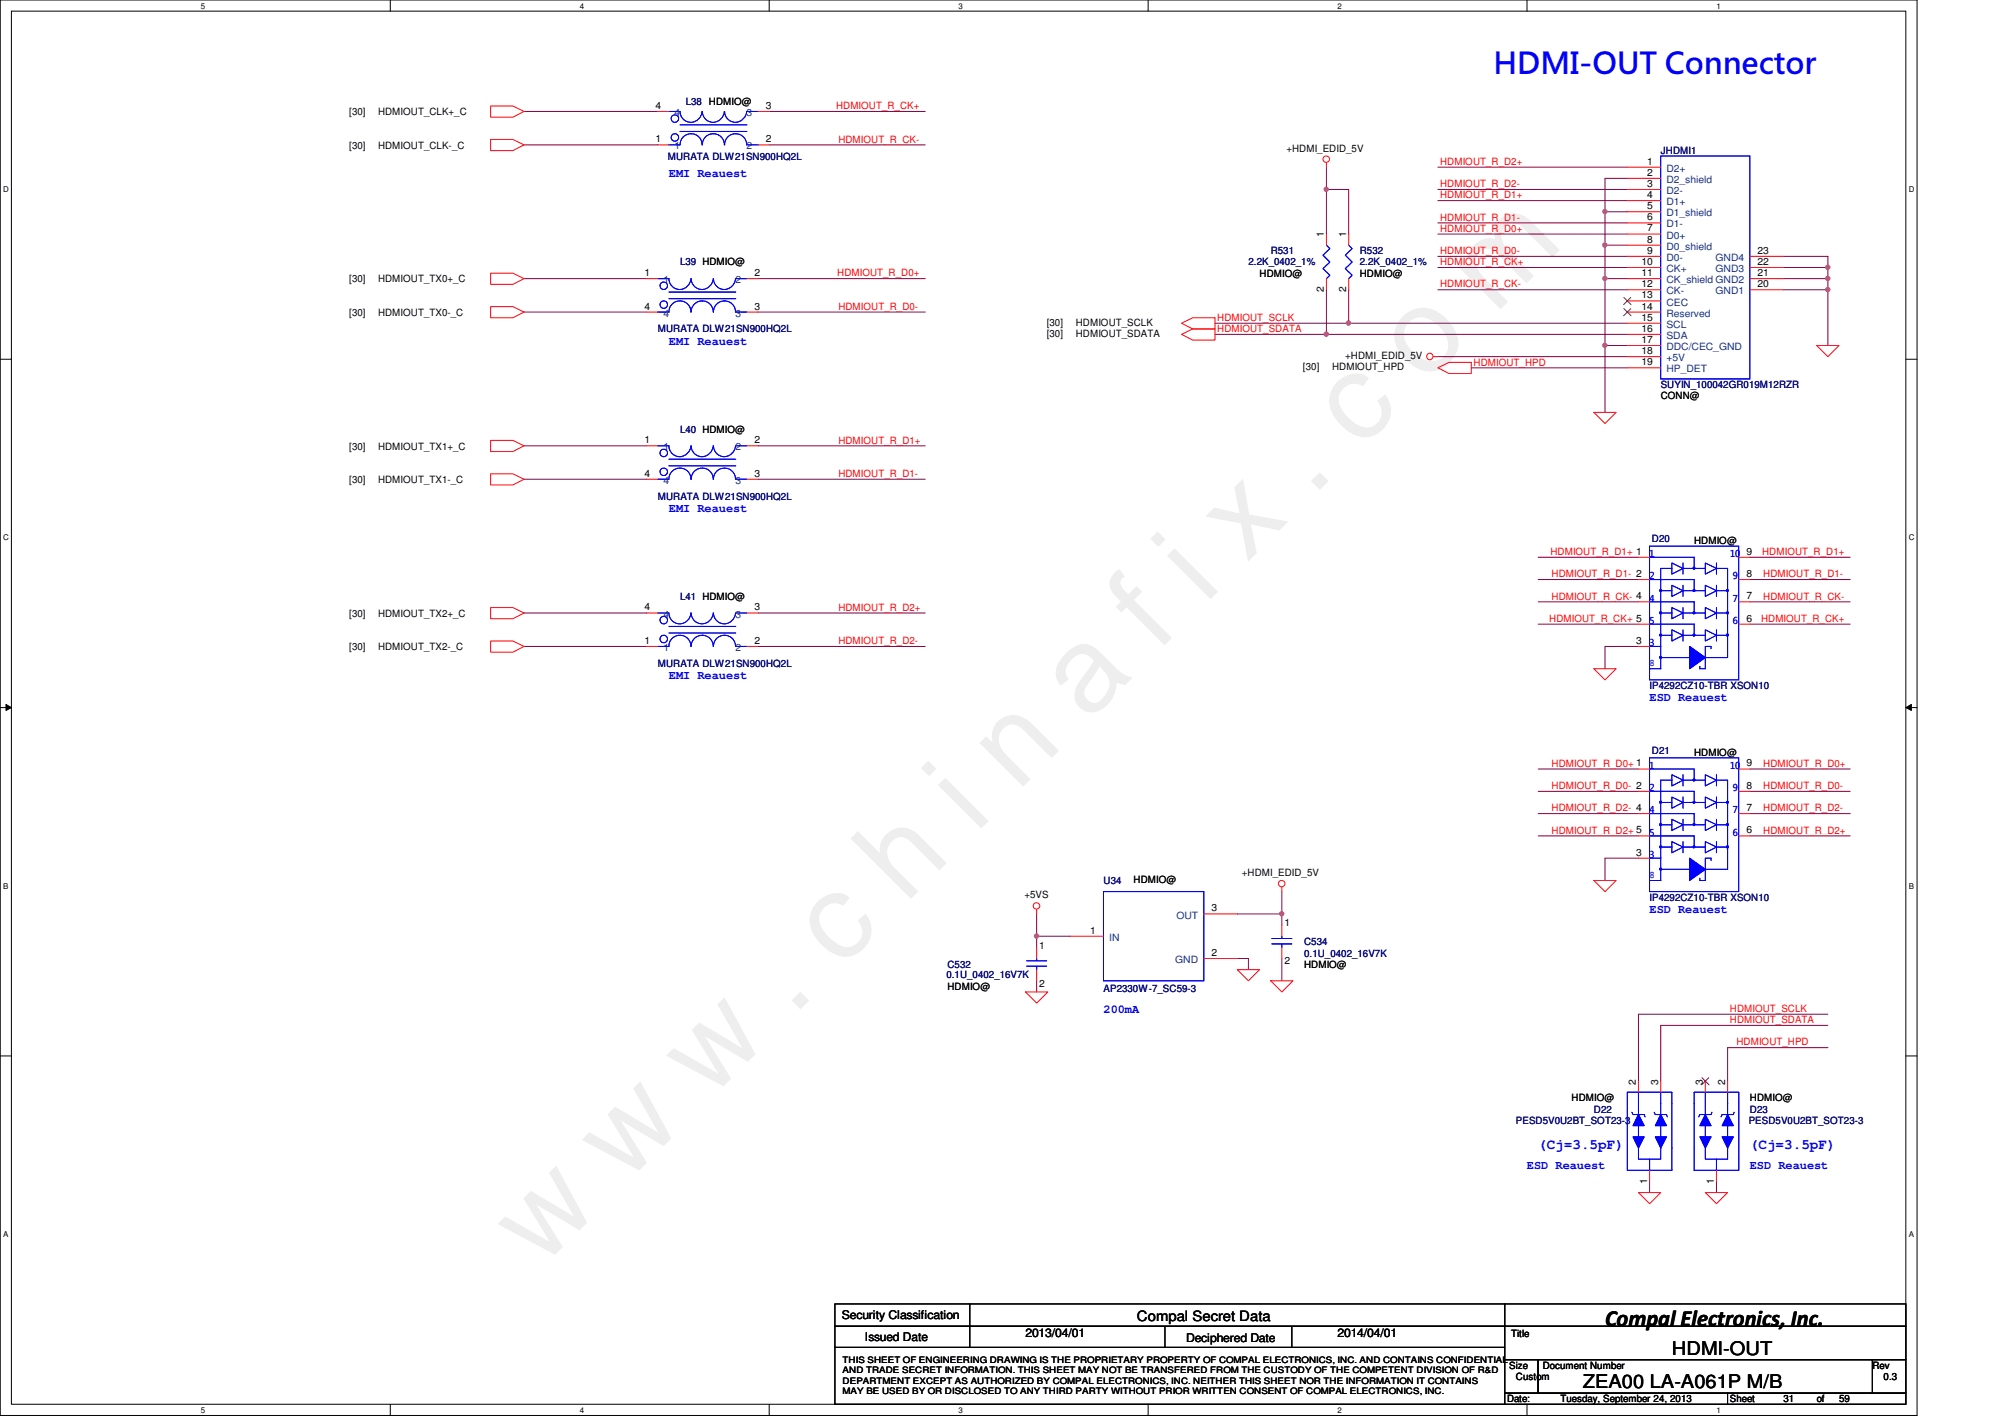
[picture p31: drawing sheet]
<svg xmlns="http://www.w3.org/2000/svg" width="297mm" height="210mm" viewBox="0 0 297 210" stroke-linecap="round" stroke-linejoin="round" font-family="sans-serif">
<defs><g id="words">
<text font-size="17.6" fill="#f0f" x="80.1" y="188" transform="rotate(-45 80.1 188)">w w w . c h i n a f i x . c o m</text>
<text font-size="4.4" fill="#00f" x="221.3" y="11">HDMI-OUT Connector</text>
<text font-size="3.4" x="237.8" y="196.4">Compal Electronics, Inc.</text>
<g font-size="2.8">
<text x="247.7" y="200.7">HDMI-OUT</text>
<text x="234.5" y="205.6">ZEA00 LA-A061P M/B</text>
</g>
<g font-size="2.1" fill="#00f">
<text x="227.9" y="170.1">(Cj=3.5pF)</text>
<text x="259.2" y="170.1">(Cj=3.5pF)</text>
</g>
<text font-size="2.1" x="168.4" y="195.6">Compal Secret Data</text>
<g font-size="1.8" fill="#00f">
<text x="99.1" y="26.3">EMI Reauest</text>
<text x="99.1" y="51.1">EMI Reauest</text>
<text x="99.1" y="75.8">EMI Reauest</text>
<text x="99.1" y="100.6">EMI Reauest</text>
<text x="244.4" y="103.9">ESD Reauest</text>
<text x="244.4" y="135.3">ESD Reauest</text>
<text x="163.5" y="150.1">200mA</text>
<text x="226.2" y="173.2">ESD Reauest</text>
<text x="259.2" y="173.2">ESD Reauest</text>
</g>
<g font-size="1.8">
<text x="124.7" y="195.5">Security Classification</text>
<text x="128.1" y="198.6">Issued Date</text>
<text x="151.9" y="198.1">2013/04/01</text>
<text x="175.7" y="198.8">Deciphered Date</text>
<text x="198.2" y="198.1">2014/04/01</text>
</g>
<g font-size="1.5">
<text x="51.7" y="17.1">[30]</text>
<text x="56" y="17.1">HDMIOUT_CLK+_C</text>
<text x="97.1" y="16.1">4</text>
<text x="113.4" y="16.1">3</text>
<text x="51.7" y="22">[30]</text>
<text x="56" y="22">HDMIOUT_CLK-_C</text>
<text x="97.1" y="21.1">1</text>
<text x="113.4" y="21.1">2</text>
<text x="190.6" y="22.5">+HDMI_EDID_5V</text>
<text x="244" y="24.4">1</text>
<text x="244" y="26">2</text>
<text x="244" y="27.7">3</text>
<text x="244" y="29.3">4</text>
<text x="196.1" y="35.2" transform="rotate(-90 196.1 35.2)">1</text>
<text x="199.4" y="35.2" transform="rotate(-90 199.4 35.2)">1</text>
<text x="244" y="31">5</text>
<text x="244" y="32.6">6</text>
<text x="244" y="34.3">7</text>
<text x="244" y="35.9">8</text>
<text x="51.7" y="41.8">[30]</text>
<text x="56" y="41.8">HDMIOUT_TX0+_C</text>
<text x="95.5" y="40.9">1</text>
<text x="111.8" y="40.9">2</text>
<text x="186.6" y="41">HDMIO@</text>
<text x="201.5" y="41">HDMIO@</text>
<text x="243.2" y="39.2">10</text>
<text x="243.2" y="40.9">11</text>
<text x="244" y="37.6">9</text>
<text x="260.4" y="40.9">21</text>
<text x="260.4" y="39.2">22</text>
<text x="260.4" y="37.6">23</text>
<text x="51.7" y="46.8">[30]</text>
<text x="56" y="46.8">HDMIOUT_TX0-_C</text>
<text x="95.5" y="45.8">4</text>
<text x="111.8" y="45.8">3</text>
<text x="196.1" y="43.3" transform="rotate(-90 196.1 43.3)">2</text>
<text x="199.4" y="43.3" transform="rotate(-90 199.4 43.3)">2</text>
<text x="243.2" y="42.5">12</text>
<text x="243.2" y="44.2">13</text>
<text x="243.2" y="45.8">14</text>
<text x="243.2" y="47.5">15</text>
<text x="260.4" y="42.5">20</text>
<text x="155.1" y="49.9">[30]</text>
<text x="155.1" y="48.3">[30]</text>
<text x="159.4" y="49.9">HDMIOUT_SDATA</text>
<text x="159.4" y="48.3">HDMIOUT_SCLK</text>
<text x="199.3" y="53.2">+HDMI_EDID_5V</text>
<text x="243.2" y="49.1">16</text>
<text x="243.2" y="50.8">17</text>
<text x="243.2" y="52.5">18</text>
<text x="193" y="54.9">[30]</text>
<text x="197.4" y="54.9">HDMIOUT_HPD</text>
<text x="243.2" y="54.1">19</text>
<text x="246" y="59.1">CONN@</text>
<text x="95.5" y="65.7">1</text>
<text x="111.8" y="65.7">2</text>
<text x="51.7" y="66.6">[30]</text>
<text x="51.7" y="71.5">[30]</text>
<text x="56" y="66.6">HDMIOUT_TX1+_C</text>
<text x="56" y="71.5">HDMIOUT_TX1-_C</text>
<text x="95.5" y="70.6">4</text>
<text x="111.8" y="70.6">3</text>
<text x="251" y="80.6">HDMIO@</text>
<text x="258.7" y="82.2">9</text>
<text x="258.7" y="88.8">7</text>
<text x="258.7" y="85.5">8</text>
<text x="51.7" y="91.4">[30]</text>
<text x="56" y="91.4">HDMIOUT_TX2+_C</text>
<text x="95.5" y="95.4">1</text>
<text x="95.5" y="90.4">4</text>
<text x="111.8" y="90.4">3</text>
<text x="111.8" y="95.4">2</text>
<text x="242.4" y="95.4">3</text>
<text x="258.7" y="92.1">6</text>
<text x="51.7" y="96.3">[30]</text>
<text x="56" y="96.3">HDMIOUT_TX2-_C</text>
<text x="251" y="112">HDMIO@</text>
<text x="258.7" y="113.5">9</text>
<text x="258.7" y="116.8">8</text>
<text x="258.7" y="123.4">6</text>
<text x="258.7" y="120.1">7</text>
<text x="167.9" y="130.8">HDMIO@</text>
<text x="184" y="129.8">+HDMI_EDID_5V</text>
<text x="242.4" y="126.7">3</text>
<text x="151.8" y="133.1">+5VS</text>
<text x="179.5" y="135">3</text>
<text x="190.3" y="137.2">1</text>
<text x="154" y="140.5">1</text>
<text x="161.5" y="138.3">1</text>
<text x="179.5" y="141.6">2</text>
<text x="190.3" y="142.8">2</text>
<text x="193.2" y="143.3">HDMIO@</text>
<text x="140.4" y="146.6">HDMIO@</text>
<text x="154" y="146.1">2</text>
<text x="242.4" y="160.7" transform="rotate(-90 242.4 160.7)">2</text>
<text x="245.7" y="160.7" transform="rotate(-90 245.7 160.7)">3</text>
<text x="252.3" y="160.7" transform="rotate(-90 252.3 160.7)">3</text>
<text x="255.6" y="160.7" transform="rotate(-90 255.6 160.7)">2</text>
<text x="232.8" y="163.2">HDMIO@</text>
<text x="259.2" y="163.2">HDMIO@</text>
<text x="244" y="175.3" transform="rotate(-90 244 175.3)">1</text>
<text x="253.9" y="175.3" transform="rotate(-90 253.9 175.3)">1</text>
<text x="223.9" y="198">Title</text>
<text x="223.6" y="202.8">Size</text>
<text x="228.6" y="202.8">Document Number</text>
<text x="277.4" y="202.8">Rev</text>
<text x="223.3" y="207.7">Date:</text>
<text x="224.6" y="204.4">Custom</text>
<text x="231.2" y="207.7">Tuesday, September 24, 2013</text>
<text x="256.3" y="207.7">Sheet</text>
<text x="264.2" y="207.7">31</text>
<text x="269.2" y="207.7">of</text>
<text x="272.5" y="207.7">59</text>
<text x="279.1" y="204.4">0.3</text>
</g>
<g font-size="1.5" fill="#004080">
<text x="99.9" y="17.2">4</text>
<text x="110.6" y="17.2">3</text>
<text x="99.9" y="22.1">1</text>
<text x="110.6" y="22.1">2</text>
<text x="246.9" y="25.4">D2+</text>
<text x="246.9" y="27.1">D2_shield</text>
<text x="246.9" y="28.7">D2-</text>
<text x="246.9" y="30.4">D1+</text>
<text x="246.9" y="32">D1_shield</text>
<text x="246.9" y="33.7">D1-</text>
<text x="246.9" y="35.3">D0+</text>
<text x="98.3" y="42">1</text>
<text x="109" y="42">2</text>
<text x="246.9" y="37">D0_shield</text>
<text x="246.9" y="38.7">D0-</text>
<text x="246.9" y="40.3">CK+</text>
<text x="246.9" y="42">CK_shield GND2</text>
<text x="254.2" y="40.3">GND3</text>
<text x="254.2" y="38.7">GND4</text>
<text x="98.3" y="46.9">4</text>
<text x="109" y="46.9">3</text>
<text x="246.9" y="43.6">CK-</text>
<text x="246.9" y="45.3">CEC</text>
<text x="246.9" y="46.9">Reserved</text>
<text x="254.2" y="43.6">GND1</text>
<text x="246.9" y="48.6">SCL</text>
<text x="246.9" y="50.2">SDA</text>
<text x="246.9" y="51.9">DDC/CEC_GND</text>
<text x="246.9" y="53.5">+5V</text>
<text x="246.9" y="55.2">HP_DET</text>
<text x="98.3" y="66.7">1</text>
<text x="98.3" y="71.7">4</text>
<text x="109" y="71.7">3</text>
<text x="109" y="66.7">2</text>
<text x="98.3" y="91.5">4</text>
<text x="109" y="91.5">3</text>
<text x="98.3" y="96.4">1</text>
<text x="109" y="96.4">2</text>
<text x="174.3" y="136.1">OUT</text>
<text x="164.3" y="139.4">IN</text>
<text x="174.1" y="142.7">GND</text>
</g>
<g font-size="1.5" fill="#000080">
<text x="101.6" y="15.5">L38 HDMIO@</text>
<text x="98.9" y="23.7">MURATA DLW21SN900HQ2L</text>
<text x="246" y="22.8">JHDMI1</text>
<text x="100.7" y="39.3">L39 HDMIO@</text>
<text x="185" y="39.3">2.2K_0402_1%</text>
<text x="188.3" y="37.7">R531</text>
<text x="201.5" y="37.7">R532</text>
<text x="201.5" y="39.3">2.2K_0402_1%</text>
<text x="97.4" y="49.2">MURATA DLW21SN900HQ2L</text>
<text x="246" y="57.5">SUYIN_100042GR019M12RZR</text>
<text x="100.7" y="64.1">L40 HDMIO@</text>
<text x="97.4" y="74">MURATA DLW21SN900HQ2L</text>
<text x="244.7" y="80.3">D20</text>
<text x="100.7" y="88.9">L41 HDMIO@</text>
<text x="97.4" y="98.8">MURATA DLW21SN900HQ2L</text>
<text x="244.4" y="102.1">IP4292CZ10-TBR XSON10</text>
<text x="244.7" y="111.6">D21</text>
<text x="163.5" y="131">U34</text>
<text x="244.4" y="133.4">IP4292CZ10-TBR XSON10</text>
<text x="140.4" y="143.3">C532</text>
<text x="193.2" y="140">C534</text>
<text x="193.2" y="141.7">0.1U_0402_16V7K</text>
<text x="140.2" y="144.8">0.1U_0402_16V7K</text>
<text x="163.5" y="147">AP2330W-7_SC59-3</text>
<text x="224.6" y="166.5">PESD5V0U2BT_SOT23-3</text>
<text x="236.1" y="164.8">D22</text>
<text x="259.1" y="166.5">PESD5V0U2BT_SOT23-3</text>
<text x="259.2" y="164.8">D23</text>
</g>
<g font-size="1.5" fill="#f00">
<text x="123.9" y="16.2">HDMIOUT_R_CK+</text>
<text x="124.2" y="21.1">HDMIOUT_R_CK-</text>
<text x="213.4" y="24.4">HDMIOUT_R_D2+</text>
<text x="213.4" y="27.7">HDMIOUT_R_D2-</text>
<text x="213.4" y="29.4">HDMIOUT_R_D1+</text>
<text x="213.4" y="32.7">HDMIOUT_R_D1-</text>
<text x="213.4" y="34.3">HDMIOUT_R_D0+</text>
<text x="124" y="40.9">HDMIOUT_R_D0+</text>
<text x="213.4" y="37.6">HDMIOUT_R_D0-</text>
<text x="213.4" y="39.3">HDMIOUT_R_CK+</text>
<text x="124.2" y="45.9">HDMIOUT_R_D0-</text>
<text x="180.3" y="47.5">HDMIOUT_SCLK</text>
<text x="213.4" y="42.6">HDMIOUT_R_CK-</text>
<text x="180.3" y="49.2">HDMIOUT_SDATA</text>
<text x="218.3" y="54.1">HDMIOUT_HPD</text>
<text x="124.2" y="65.7">HDMIOUT_R_D1+</text>
<text x="124.2" y="70.7">HDMIOUT_R_D1-</text>
<text x="229.7" y="82.2">HDMIOUT_R_D1+ 1</text>
<text x="261.1" y="82.2">HDMIOUT_R_D1+</text>
<text x="229.9" y="88.8">HDMIOUT_R_CK- 4</text>
<text x="229.9" y="85.5">HDMIOUT_R_D1- 2</text>
<text x="261.2" y="88.8">HDMIOUT_R_CK-</text>
<text x="261.2" y="85.5">HDMIOUT_R_D1-</text>
<text x="124.2" y="90.5">HDMIOUT_R_D2+</text>
<text x="124.2" y="95.4">HDMIOUT_R_D2-</text>
<text x="229.5" y="92.1">HDMIOUT_R_CK+ 5</text>
<text x="260.9" y="92.1">HDMIOUT_R_CK+</text>
<text x="229.9" y="113.6">HDMIOUT_R_D0+ 1</text>
<text x="261.2" y="113.6">HDMIOUT_R_D0+</text>
<text x="229.9" y="116.9">HDMIOUT_R_D0- 2</text>
<text x="261.2" y="116.9">HDMIOUT_R_D0-</text>
<text x="229.9" y="120.2">HDMIOUT_R_D2- 4</text>
<text x="229.9" y="123.5">HDMIOUT_R_D2+ 5</text>
<text x="261.2" y="123.5">HDMIOUT_R_D2+</text>
<text x="261.2" y="120.2">HDMIOUT_R_D2-</text>
<text x="256.3" y="149.9">HDMIOUT_SCLK</text>
<text x="256.3" y="151.6">HDMIOUT_SDATA</text>
<text x="257.3" y="154.9">HDMIOUT_HPD</text>
</g>
<g font-size="1.5" fill="#00f">
<text x="244.4" y="82.5">1</text>
<text x="256.3" y="82.5">10</text>
<text x="244.4" y="89.1">4</text>
<text x="244.4" y="85.8">2</text>
<text x="256.7" y="89.1">7</text>
<text x="256.7" y="85.8">9</text>
<text x="244.4" y="92.4">5</text>
<text x="244.4" y="95.7">3</text>
<text x="256.7" y="92.4">6</text>
<text x="244.4" y="98.6">8</text>
<text x="244.4" y="113.9">1</text>
<text x="256.3" y="113.9">10</text>
<text x="244.4" y="117.2">2</text>
<text x="256.7" y="117.2">9</text>
<text x="244.4" y="123.8">5</text>
<text x="244.4" y="120.5">4</text>
<text x="256.7" y="120.5">7</text>
<text x="256.7" y="123.8">6</text>
<text x="244.4" y="130">8</text>
<text x="244.4" y="127.1">3</text>
</g>
<g font-size="1.3">
<text x="124.8" y="201.9">THIS SHEET OF ENGINEERING DRAWING IS THE PROPRIETARY PROPERTY OF COMPAL ELECTRONICS, INC. AND CONTAINS CONFIDENTIAL</text>
<text x="124.8" y="203.5">AND TRADE SECRET INFORMATION. THIS SHEET MAY NOT BE TRANSFERED FROM THE CUSTODY OF THE COMPETENT DIVISION OF R&amp;D</text>
<text x="124.8" y="205">DEPARTMENT EXCEPT AS AUTHORIZED BY COMPAL ELECTRONICS, INC. NEITHER THIS SHEET NOR THE INFORMATION IT CONTAINS</text>
<text x="124.8" y="206.5">MAY BE USED BY OR DISCLOSED TO ANY THIRD PARTY WITHOUT PRIOR WRITTEN CONSENT OF COMPAL ELECTRONICS, INC.</text>
</g>
<g font-size="1.2">
<text x="29.8" y="1.3">5</text>
<text x="85.9" y="1.3">4</text>
<text x="142" y="1.3">3</text>
<text x="198.2" y="1.3">2</text>
<text x="254.3" y="1.3">1</text>
<text x=".5" y="28.5">D</text>
<text x="282.8" y="28.5">D</text>
<text x=".5" y="80.1">C</text>
<text x="282.8" y="80.1">C</text>
<text x=".5" y="131.7">B</text>
<text x="282.8" y="131.7">B</text>
<text x=".5" y="183.3">A</text>
<text x="282.8" y="183.3">A</text>
<text x="29.8" y="209.3">5</text>
<text x="85.9" y="209.3">4</text>
<text x="142" y="209.3">3</text>
<text x="198.2" y="209.3">2</text>
<text x="254.3" y="209.3">1</text>
</g>
</g></defs>
<path d="M0 0h284v209.7h-283.9zM1.7 1.7h280.6v206.3h-280.6z" fill="none" stroke="#000" stroke-width=".15"/>
<g fill="#fff">
<path d="M29.8 .2h.5v1.3h-.5z"/>
<path d="M29.8 208.2h.5v1.3h-.5z"/>
</g>
<path d="M57.8 0v1.7M57.8 208v1.7" fill="none" stroke="#000" stroke-width=".15"/>
<g fill="#fff">
<path d="M85.9 .2h.6v1.3h-.6z"/>
<path d="M85.9 208.2h.6v1.3h-.6z"/>
</g>
<path d="M114 0v1.7M114 208v1.7" fill="none" stroke="#000" stroke-width=".15"/>
<g fill="#fff">
<path d="M142 .2h.6v1.3h-.6z"/>
<path d="M142 208.2h.6v1.3h-.6z"/>
</g>
<path d="M170.1 0v1.7M170.1 208v1.7" fill="none" stroke="#000" stroke-width=".15"/>
<g fill="#fff">
<path d="M198.2 .2h.5v1.3h-.5z"/>
<path d="M198.2 208.2h.5v1.3h-.5z"/>
</g>
<path d="M226.2 0v1.7M226.2 208v1.7" fill="none" stroke="#000" stroke-width=".15"/>
<g fill="#fff">
<path d="M254.3 .2h.6v1.3h-.6z"/>
<path d="M254.3 208.2h.6v1.3h-.6z"/>
<path d="M.5 27.4h.8v1.3h-.8z"/>
<path d="M282.8 27.4h.8v1.3h-.8z"/>
<path d="M.5 79h.8v1.3h-.8z"/>
<path d="M282.8 79h.8v1.3h-.8z"/>
</g>
<path d="M0 53.2h1.7M282.4 53.2h1.6" fill="none" stroke="#000" stroke-width=".15"/>
<g fill="#fff">
<path d="M.5 130.6h.7v1.3h-.7z"/>
<path d="M282.8 130.6h.7v1.3h-.7z"/>
</g>
<path d="M0 104.8h1.7M.9 104.4l.8 .4-.8 .4zM282.4 104.8l.8-.4v.8zM282.4 104.8h1.6" fill="none" stroke="#000" stroke-width=".15"/>
<path d="M.9 104.4l.8 .4-.8 .4zM282.4 104.8l.8-.4v.8z" fill="#000"/>
<g fill="#fff">
<path d="M.5 182.2h.7v1.3h-.7z"/>
<path d="M282.8 182.2h.7v1.3h-.7z"/>
</g>
<path d="M0 156.4h1.7M282.4 156.4h1.6" fill="none" stroke="#000" stroke-width=".15"/>
<g fill="none" stroke="#800040" stroke-width=".15">
<path d="M77.6 16.5h19.8M114 16.5h23.1M77.6 21.5h19.8M114 21.5h23.1M213 24.8h28.1M213 28.1h28.1M213 29.7h28.1M213 33h28.1M213 38h28.1M213 39.6h28.1M213 34.7h28.1M237.8 26.4h3.3"/>
<path d="M213 42.9h28.1M237.8 51.2v9.9M242.7 95.8h-4.9v3.3M242.7 127.1h-4.9v3.3M270.8 151.9h-24.8v8.2M270.8 150.2h-28.1v9.9M270.8 155.2h-14.9v4.9M244.4 175v1.7M254.3 175v1.7"/>
</g>
<circle cx="237.8" cy="51.2" r=".32" fill="#f0f"/>
<circle cx="237.8" cy="51.2" r=".32" fill="none" stroke="#f0f" stroke-width=".15"/>
<path d="M237.8 26.4v5h3.3M237.8 31.4v4.9h3.3M196.5 49.5h44.6M199.8 47.9h41.3" fill="none" stroke="#800040" stroke-width=".15"/>
<circle cx="237.8" cy="31.3" r=".32" fill="#f0f"/>
<circle cx="237.8" cy="31.3" r=".32" fill="none" stroke="#f0f" stroke-width=".15"/>
<path d="M237.8 36.3v5h3.3" fill="none" stroke="#800040" stroke-width=".15"/>
<circle cx="237.8" cy="36.3" r=".32" fill="#f0f"/>
<circle cx="237.8" cy="36.3" r=".32" fill="none" stroke="#f0f" stroke-width=".15"/>
<path d="M213 52.8h28.1M218 54.5h23.1M237.8 41.3v9.9h3.3" fill="none" stroke="#800040" stroke-width=".15"/>
<circle cx="237.8" cy="41.2" r=".32" fill="#f0f"/>
<circle cx="237.8" cy="41.2" r=".32" fill="none" stroke="#f0f" stroke-width=".15"/>
<path d="M264.2 38h6.6M270.8 42.9v8.3" fill="none" stroke="#800040" stroke-width=".15"/>
<circle cx="270.8" cy="42.9" r=".32" fill="#f0f"/>
<circle cx="270.8" cy="42.9" r=".32" fill="none" stroke="#f0f" stroke-width=".15"/>
<path d="M264.2 39.6h6.6" fill="none" stroke="#800040" stroke-width=".15"/>
<circle cx="270.8" cy="39.6" r=".32" fill="#f0f"/>
<circle cx="270.8" cy="39.6" r=".32" fill="none" stroke="#f0f" stroke-width=".15"/>
<path d="M270.8 38v4.9M264.2 41.3h6.6" fill="none" stroke="#800040" stroke-width=".15"/>
<circle cx="270.8" cy="41.2" r=".32" fill="#f0f"/>
<circle cx="270.8" cy="41.2" r=".32" fill="none" stroke="#f0f" stroke-width=".15"/>
<g fill="none" stroke="#800040" stroke-width=".15">
<path d="M264.2 42.9h6.6M227.9 92.5h14.8M227.9 89.2h14.8M227.9 85.9h14.8M227.9 82.5h14.8M259.2 89.2h14.9M259.2 92.5h14.9M259.2 82.5h14.9M259.2 85.9h14.9M227.9 113.9h14.8M227.9 117.2h14.8M259.2 117.2h14.9"/>
<path d="M259.2 113.9h14.9M227.9 120.5h14.8M227.9 123.8h14.8M259.2 123.8h14.9M259.2 120.5h14.9"/>
</g>
<g fill="none" stroke="#f00" stroke-width=".15">
<path d="M72.7 15.7h3.3l1.6 .8-1.6 .9h-3.3zM72.7 20.7h3.3l1.6 .8-1.6 .8h-3.3zM196.5 24.1v.7M269.2 51.2h3.3l-1.7 1.6zM236.1 61.1h3.3l-1.6 1.6zM236.1 99.1h3.3l-1.6 1.6zM236.1 130.4h3.3l-1.6 1.7zM242.7 176.7h3.3l-1.6 1.6zM252.6 176.7h3.3l-1.6 1.6z"/>
<circle cx="196.5" cy="23.6" r=".48"/>
</g>
<g fill="none" stroke="#000" stroke-width=".15">
<path d="M123.7 193.2h99.2v3.3h-99.2zM123.7 196.5h99.2v3.1h-99.2zM123.7 199.6h99.2v8.4h-99.2zM143.7 193.2v6.4M172.6 196.5v3.1M191.4 196.5v3.1M222.9 193.2h59.4v3.3h-59.4zM222.9 196.5h59.4v4.9h-59.4zM222.9 201.4h5v5h-5zM222.9 206.4h33v1.6h-33zM227.9 201.4h49.5v5h-49.5zM255.9 206.4h26.4v1.6h-26.4z"/>
<path d="M277.4 201.4h4.9v5h-4.9z"/>
</g>
<path d="M244.4 80.9h13.2v19.8h-13.2zM247.7 86.7l1.6 .8-1.6 .8zM249.3 86.7v1.6M249.3 87.5h3.3M254.3 87.5h1.6" fill="none" stroke="#00f" stroke-width=".15"/>
<path d="M250.9 87.4h.2v.2h-.2z" fill-rule="evenodd" fill="#00f"/>
<path d="M246 87.5h1.7M250.9 87.4h.2v.2h-.2z" fill="none" stroke="#00f" stroke-width=".15"/>
<path d="M245.9 87.4h.2v.2h-.2z" fill-rule="evenodd" fill="#00f"/>
<path d="M245.9 87.4h.2v.2h-.2z" fill="none" stroke="#00f" stroke-width=".15"/>
<path d="M245.9 94h.2v.2h-.2z" fill-rule="evenodd" fill="#00f"/>
<path d="M245.9 94h.2v.2h-.2z" fill="none" stroke="#00f" stroke-width=".15"/>
<path d="M245.9 90.7h.2v.2h-.2z" fill-rule="evenodd" fill="#00f"/>
<path d="M244.4 92.5h6.6M245.9 90.7h.2v.2h-.2z" fill="none" stroke="#00f" stroke-width=".15"/>
<path d="M250.9 94h.2v.2h-.2z" fill-rule="evenodd" fill="#00f"/>
<g fill="none" stroke="#00f" stroke-width=".15">
<path d="M244.4 82.5h6.6v1.7M244.4 85.9h6.6v1.6M244.4 89.2h6.6v1.6M246 90.8h1.7M246 94.1h1.7M247.7 90l1.6 .8-1.6 .9zM247.7 93.3l1.6 .8-1.6 .9zM247.7 83.4l1.6 .8-1.6 .8zM247.7 84.2h-1.7v13.2h6.6M249.3 90v1.7M249.3 93.3v1.7M249.3 83.4v1.6"/>
<path d="M249.3 90.8h3.3M249.3 94.1h3.3M249.3 84.2h3.3M250.9 94h.2v.2h-.2zM251 92.5v1.6M254.3 90.8h1.6M254.3 94.1h1.6M254.3 84.2h1.6v13.2h-4.9"/>
</g>
<path d="M250.9 90.7h.2v.2h-.2z" fill-rule="evenodd" fill="#00f"/>
<path d="M250.9 90.7h.2v.2h-.2z" fill="none" stroke="#00f" stroke-width=".15"/>
<path d="M250.9 84.1h.2v.2h-.2z" fill-rule="evenodd" fill="#00f"/>
<path d="M250.9 84.1h.2v.2h-.2z" fill="none" stroke="#00f" stroke-width=".15"/>
<path d="M245.9 97.3h.2v.2h-.2z" fill-rule="evenodd" fill="#00f"/>
<path d="M244.4 95.8h1.6M245.9 97.3h.2v.2h-.2zM246 97.4v1.7h-1.6M252.6 83.4l1.7 .8-1.7 .8zM252.6 86.7l1.7 .8-1.7 .8zM252.6 93.3l1.7 .8-1.7 .9zM252.6 90l1.7 .8-1.7 .9zM254.3 83.4v1.6M254.3 86.7v1.6M254.3 93.3v1.7M254.3 90v1.7" fill="none" stroke="#00f" stroke-width=".15"/>
<path d="M255.8 87.4h.2v.2h-.2z" fill-rule="evenodd" fill="#00f"/>
<path d="M255.8 87.4h.2v.2h-.2z" fill="none" stroke="#00f" stroke-width=".15"/>
<path d="M255.8 90.7h.2v.2h-.2z" fill-rule="evenodd" fill="#00f"/>
<path d="M255.8 90.7h.2v.2h-.2z" fill="none" stroke="#00f" stroke-width=".15"/>
<path d="M255.8 94h.2v.2h-.2z" fill-rule="evenodd" fill="#00f"/>
<path d="M252.6 95.8v3.3M255.8 94h.2v.2h-.2z" fill="none" stroke="#00f" stroke-width=".15"/>
<path d="M250.3 95.8l2.3 1.6-2.3 1.7z" fill="#00f"/>
<path d="M244.4 80.9h13.2v19.8h-13.2zM247.7 86.7l1.6 .8-1.6 .8zM249.3 86.7v1.6M249.3 87.5h3.3M250.3 95.8l2.3 1.6-2.3 1.7zM251.8 98.7v.4h.8M252.6 95.8h.9v.3M254.3 87.5h1.6" fill="none" stroke="#00f" stroke-width=".15"/>
<path d="M250.9 87.4h.2v.2h-.2z" fill-rule="evenodd" fill="#00f"/>
<path d="M246 87.5h1.7M250.9 87.4h.2v.2h-.2z" fill="none" stroke="#00f" stroke-width=".15"/>
<path d="M245.9 87.4h.2v.2h-.2z" fill-rule="evenodd" fill="#00f"/>
<path d="M245.9 87.4h.2v.2h-.2z" fill="none" stroke="#00f" stroke-width=".15"/>
<path d="M245.9 94h.2v.2h-.2z" fill-rule="evenodd" fill="#00f"/>
<path d="M245.9 94h.2v.2h-.2z" fill="none" stroke="#00f" stroke-width=".15"/>
<path d="M245.9 90.7h.2v.2h-.2z" fill-rule="evenodd" fill="#00f"/>
<path d="M244.4 92.5h6.6M245.9 90.7h.2v.2h-.2z" fill="none" stroke="#00f" stroke-width=".15"/>
<path d="M250.9 94h.2v.2h-.2z" fill-rule="evenodd" fill="#00f"/>
<g fill="none" stroke="#00f" stroke-width=".15">
<path d="M244.4 82.5h6.6v1.7M244.4 85.9h6.6v1.6M244.4 89.2h6.6v1.6M246 90.8h1.7M246 94.1h1.7M247.7 90l1.6 .8-1.6 .9zM247.7 93.3l1.6 .8-1.6 .9zM247.7 83.4l1.6 .8-1.6 .8zM247.7 84.2h-1.7v13.2h6.6M249.3 90v1.7M249.3 93.3v1.7M249.3 83.4v1.6"/>
<path d="M249.3 90.8h3.3M249.3 94.1h3.3M249.3 84.2h3.3M250.9 94h.2v.2h-.2zM251 92.5v1.6M254.3 90.8h1.6M254.3 94.1h1.6M254.3 84.2h1.6v13.2h-4.9"/>
</g>
<path d="M250.9 90.7h.2v.2h-.2z" fill-rule="evenodd" fill="#00f"/>
<path d="M250.9 90.7h.2v.2h-.2z" fill="none" stroke="#00f" stroke-width=".15"/>
<path d="M250.9 84.1h.2v.2h-.2z" fill-rule="evenodd" fill="#00f"/>
<path d="M250.9 84.1h.2v.2h-.2z" fill="none" stroke="#00f" stroke-width=".15"/>
<path d="M245.9 97.3h.2v.2h-.2z" fill-rule="evenodd" fill="#00f"/>
<path d="M244.4 95.8h1.6M245.9 97.3h.2v.2h-.2zM246 97.4v1.7h-1.6M252.6 83.4l1.7 .8-1.7 .8zM252.6 86.7l1.7 .8-1.7 .8zM252.6 93.3l1.7 .8-1.7 .9zM252.6 90l1.7 .8-1.7 .9zM254.3 83.4v1.6M254.3 86.7v1.6M254.3 93.3v1.7M254.3 90v1.7" fill="none" stroke="#00f" stroke-width=".15"/>
<path d="M255.8 87.4h.2v.2h-.2z" fill-rule="evenodd" fill="#00f"/>
<path d="M255.8 87.4h.2v.2h-.2z" fill="none" stroke="#00f" stroke-width=".15"/>
<path d="M255.8 90.7h.2v.2h-.2z" fill-rule="evenodd" fill="#00f"/>
<path d="M255.8 90.7h.2v.2h-.2z" fill="none" stroke="#00f" stroke-width=".15"/>
<path d="M255.8 94h.2v.2h-.2z" fill-rule="evenodd" fill="#00f"/>
<path d="M252.6 95.8v3.3M255.8 94h.2v.2h-.2z" fill="none" stroke="#00f" stroke-width=".15"/>
<path d="M250.3 95.8l2.3 1.6-2.3 1.7z" fill="#00f"/>
<g fill="none" stroke="#00f" stroke-width=".15">
<path d="M99.1 16.5h1.6a1.63 1.63 0 0 0 1.7 1.6 1.63 1.63 0 0 0 1.6-1.6M100.7 19.5h10M100.7 18.5h10M104.1 16.5a1.63 1.63 0 0 0 1.6 1.6 1.63 1.63 0 0 0 1.6-1.6M107.4 16.5a1.63 1.63 0 0 0 1.6 1.6 1.63 1.63 0 0 0 1.6-1.6M110.7 16.5h1.6M99.1 21.5h1.6a1.63 1.63 0 0 1 1.7-1.7 1.63 1.63 0 0 1 1.6 1.7M104.1 21.5a1.63 1.63 0 0 1 1.6-1.7 1.63 1.63 0 0 1 1.6 1.7M107.4 21.5a1.63 1.63 0 0 1 1.6-1.7 1.63 1.63 0 0 1 1.6 1.7M110.7 21.5h1.6M246 23.1h13.2v33h-13.2zM250.3 95.8l2.3 1.6-2.3 1.7z"/>
<path d="M251.8 98.7v.4h.8M252.6 95.8h.9v.3"/>
<circle cx="100" cy="17.6" r=".56"/>
<circle cx="100" cy="20.4" r=".56"/>
</g>
<g fill="none" stroke="#f00" stroke-width=".15">
<path d="M97.4 16.5h1.7M112.3 16.5h1.7M97.4 21.5h1.7M112.3 21.5h1.7M241.1 24.8h4.9M241.1 26.4h4.9M241.1 28.1h4.9M241.1 29.7h4.9M241.1 31.4h4.9M241.1 33h4.9M241.1 34.7h4.9M241.1 36.3h4.9"/>
<path d="M241.1 38h4.9M241.1 39.6h4.9M259.2 39.6h5M259.2 38h5M241.1 41.3h4.9M241.1 42.9h4.9M241.1 44.6h4.9M241.1 46.2h4.9M241.1 47.9h4.9M241.1 49.5h4.9M241.1 51.2h4.9M241.1 52.8h4.9"/>
<path d="M241.1 54.5h4.9M259.2 42.9h5M259.2 41.3h5M242.7 89.2h1.7M242.7 92.5h1.7M242.7 82.5h1.7M242.7 85.9h1.7M242.7 95.8h1.7M257.6 92.5h1.6M257.6 89.2h1.6M257.6 82.5h1.6M257.6 85.9h1.6"/>
</g>
<path d="M240.6 44.1l1 1M240.6 45.7l1 1.1M241.6 44.1l-1.1 1M241.6 45.7l-1.1 1.1" fill="none" stroke="#804000" stroke-width=".15"/>
<path d="M242.7 165.1l.9 1.7h-1.7z" fill="#00f"/>
<path d="M241.1 163.4v6.7M241.1 173.4h6.6M241.1 161.8h6.6M242.7 166.8v1.6M242.7 163.4v1.7M242.7 165.1l.9 1.7h-1.7zM244.4 171.7v1.7M246 163.4v1.7M247.7 163.4v6.7" fill="none" stroke="#00f" stroke-width=".15"/>
<path d="M246 165.1l.9 1.7h-1.7z" fill="#00f"/>
<path d="M241.1 170.1v1.6M241.8 164.8l.1 .3h1.7l.1 .3M245.1 164.8l.1 .3h1.7l.1 .3M246 165.1l.9 1.7h-1.7zM246 166.8v1.6" fill="none" stroke="#00f" stroke-width=".15"/>
<path d="M245.2 168.4h1.7l-.9 1.7z" fill="#00f"/>
<path d="M245.2 168.4h1.7l-.9 1.7z" fill="none" stroke="#00f" stroke-width=".15"/>
<path d="M241.9 168.4h1.7l-.9 1.7z" fill="#00f"/>
<path d="M241.1 161.8v1.6M241.1 171.7v1.7M241.9 168.4h1.7l-.9 1.7zM242.7 170.1v1.6h1.7h1.6v-1.6M242.7 161.8v1.6M246 161.8v1.6M247.7 161.8v1.6M247.7 170.1v3.3" fill="none" stroke="#00f" stroke-width=".15"/>
<path d="M242.7 165.1l.9 1.7h-1.7z" fill="#00f"/>
<path d="M241.1 163.4v6.7M241.1 173.4h6.6M241.1 161.8h6.6M242.7 166.8v1.6M242.7 163.4v1.7M242.7 165.1l.9 1.7h-1.7zM244.4 171.7v1.7M246 163.4v1.7M247.7 163.4v6.7" fill="none" stroke="#00f" stroke-width=".15"/>
<path d="M246 165.1l.9 1.7h-1.7z" fill="#00f"/>
<path d="M241.1 170.1v1.6M241.8 164.8l.1 .3h1.7l.1 .3M245.1 164.8l.1 .3h1.7l.1 .3M246 165.1l.9 1.7h-1.7zM246 166.8v1.6" fill="none" stroke="#00f" stroke-width=".15"/>
<path d="M245.2 168.4h1.7l-.9 1.7z" fill="#00f"/>
<path d="M245.2 168.4h1.7l-.9 1.7z" fill="none" stroke="#00f" stroke-width=".15"/>
<path d="M241.9 168.4h1.7l-.9 1.7z" fill="#00f"/>
<path d="M241.1 161.8v1.6M241.1 171.7v1.7M241.9 168.4h1.7l-.9 1.7zM242.7 170.1v1.6h1.7h1.6v-1.6M242.7 161.8v1.6M246 161.8v1.6M247.7 161.8v1.6M247.7 170.1v3.3" fill="none" stroke="#00f" stroke-width=".15"/>
<path d="M242.7 160.1v1.7M244.4 173.4v1.6M246 160.1v1.7" fill="none" stroke="#f00" stroke-width=".15"/>
<path d="M255.9 165.1l.9 1.7h-1.7z" fill="#00f"/>
<path d="M251 163.4v6.7M251 161.8h6.6M251 173.4h6.6M252.6 163.4v1.7M254.3 171.7v1.7M255.9 165.1l.9 1.7h-1.7zM255.9 166.8v1.6M255.9 163.4v1.7M257.6 163.4v6.7" fill="none" stroke="#00f" stroke-width=".15"/>
<path d="M252.6 165.1l.9 1.7h-1.7z" fill="#00f"/>
<path d="M252.6 166.8v1.6M252.6 165.1l.9 1.7h-1.7zM253.6 164.8l-.1 .3h-1.7l-.1 .3M256.9 164.8l-.1 .3h-1.7l-.1 .3M257.6 170.1v1.6" fill="none" stroke="#00f" stroke-width=".15"/>
<path d="M251.8 168.4h1.7l-.9 1.7z" fill="#00f"/>
<path d="M251.8 168.4h1.7l-.9 1.7z" fill="none" stroke="#00f" stroke-width=".15"/>
<path d="M255.1 168.4h1.7l-.9 1.7z" fill="#00f"/>
<path d="M251 161.8v1.6M251 170.1v3.3M252.6 161.8v1.6M255.1 168.4h1.7l-.9 1.7zM255.9 170.1v1.6h-1.6h-1.7v-1.6M255.9 161.8v1.6M257.6 161.8v1.6M257.6 171.7v1.7" fill="none" stroke="#00f" stroke-width=".15"/>
<path d="M255.9 165.1l.9 1.7h-1.7z" fill="#00f"/>
<path d="M251 163.4v6.7M251 161.8h6.6M251 173.4h6.6M252.6 163.4v1.7M254.3 171.7v1.7M255.9 165.1l.9 1.7h-1.7zM255.9 166.8v1.6M255.9 163.4v1.7M257.6 163.4v6.7" fill="none" stroke="#00f" stroke-width=".15"/>
<path d="M252.6 165.1l.9 1.7h-1.7z" fill="#00f"/>
<path d="M252.6 166.8v1.6M252.6 165.1l.9 1.7h-1.7zM253.6 164.8l-.1 .3h-1.7l-.1 .3M256.9 164.8l-.1 .3h-1.7l-.1 .3M257.6 170.1v1.6" fill="none" stroke="#00f" stroke-width=".15"/>
<path d="M251.8 168.4h1.7l-.9 1.7z" fill="#00f"/>
<path d="M251.8 168.4h1.7l-.9 1.7z" fill="none" stroke="#00f" stroke-width=".15"/>
<path d="M255.1 168.4h1.7l-.9 1.7z" fill="#00f"/>
<g fill="none" stroke="#00f" stroke-width=".15">
<path d="M244.4 112.3h13.2v19.8h-13.2zM247.7 118.1l1.6 .8-1.6 .8zM249.3 118.1v1.6M249.3 118.9h3.3M254.3 118.9h1.6M251 161.8v1.6M251 170.1v3.3M252.6 161.8v1.6M255.1 168.4h1.7l-.9 1.7zM255.9 170.1v1.6h-1.6h-1.7v-1.6M255.9 161.8v1.6M257.6 161.8v1.6"/>
<path d="M257.6 171.7v1.7"/>
</g>
<path d="M252.6 160.1v1.7M254.3 173.4v1.6M255.9 160.1v1.7" fill="none" stroke="#f00" stroke-width=".15"/>
<path d="M252.1 159.6l1.1 1.1M253.1 159.6l-1 1.1" fill="none" stroke="#804000" stroke-width=".15"/>
<path d="M250.9 118.7h.2v.2h-.2z" fill-rule="evenodd" fill="#00f"/>
<path d="M246 118.9h1.7M250.9 118.7h.2v.2h-.2z" fill="none" stroke="#00f" stroke-width=".15"/>
<path d="M245.9 118.7h.2v.2h-.2z" fill-rule="evenodd" fill="#00f"/>
<path d="M245.9 118.7h.2v.2h-.2z" fill="none" stroke="#00f" stroke-width=".15"/>
<path d="M245.9 125.3h.2v.3h-.2z" fill-rule="evenodd" fill="#00f"/>
<path d="M245.9 125.3h.2v.3h-.2z" fill="none" stroke="#00f" stroke-width=".15"/>
<path d="M245.9 122h.2v.2h-.2z" fill-rule="evenodd" fill="#00f"/>
<path d="M244.4 123.8h6.6M245.9 122h.2v.2h-.2z" fill="none" stroke="#00f" stroke-width=".15"/>
<path d="M250.9 125.3h.2v.3h-.2z" fill-rule="evenodd" fill="#00f"/>
<g fill="none" stroke="#00f" stroke-width=".15">
<path d="M244.4 113.9h6.6v1.7M244.4 117.2h6.6v1.7M247.7 114.8l1.6 .8-1.6 .8zM247.7 115.6h-1.7v13.2h6.6M249.3 114.8v1.6M249.3 115.6h3.3M254.3 115.6h1.6v13.2h-4.9M244.4 120.5h6.6v1.7M246 122.2h1.7M246 125.5h1.7M247.7 121.4l1.6 .8-1.6 .8zM247.7 124.7l1.6 .8-1.6 .8z"/>
<path d="M249.3 121.4v1.6M249.3 124.7v1.6M249.3 122.2h3.3M249.3 125.5h3.3M250.9 125.3h.2v.3h-.2zM251 123.8v1.7M254.3 122.2h1.6M254.3 125.5h1.6"/>
</g>
<path d="M250.9 122h.2v.2h-.2z" fill-rule="evenodd" fill="#00f"/>
<path d="M250.9 122h.2v.2h-.2z" fill="none" stroke="#00f" stroke-width=".15"/>
<path d="M250.9 115.4h.2v.2h-.2z" fill-rule="evenodd" fill="#00f"/>
<path d="M250.9 115.4h.2v.2h-.2z" fill="none" stroke="#00f" stroke-width=".15"/>
<path d="M245.9 128.6h.2v.3h-.2z" fill-rule="evenodd" fill="#00f"/>
<path d="M252.6 114.8l1.7 .8-1.7 .8zM252.6 118.1l1.7 .8-1.7 .8zM254.3 114.8v1.6M254.3 118.1v1.6M244.4 127.1h1.6M245.9 128.6h.2v.3h-.2zM246 128.8v1.6h-1.6M252.6 124.7l1.7 .8-1.7 .8zM252.6 121.4l1.7 .8-1.7 .8zM254.3 124.7v1.6M254.3 121.4v1.6" fill="none" stroke="#00f" stroke-width=".15"/>
<path d="M255.8 118.7h.2v.2h-.2z" fill-rule="evenodd" fill="#00f"/>
<path d="M255.8 118.7h.2v.2h-.2z" fill="none" stroke="#00f" stroke-width=".15"/>
<path d="M255.8 122h.2v.2h-.2z" fill-rule="evenodd" fill="#00f"/>
<path d="M255.8 122h.2v.2h-.2z" fill="none" stroke="#00f" stroke-width=".15"/>
<path d="M255.8 125.3h.2v.3h-.2z" fill-rule="evenodd" fill="#00f"/>
<path d="M252.6 127.1v3.3M255.8 125.3h.2v.3h-.2z" fill="none" stroke="#00f" stroke-width=".15"/>
<path d="M250.3 127.1l2.3 1.7-2.3 1.6z" fill="#00f"/>
<path d="M244.4 112.3h13.2v19.8h-13.2zM247.7 118.1l1.6 .8-1.6 .8zM249.3 118.1v1.6M249.3 118.9h3.3M254.3 118.9h1.6M250.3 127.1l2.3 1.7-2.3 1.6zM251.8 130.1v.3h.8M252.6 127.1h.9v.4" fill="none" stroke="#00f" stroke-width=".15"/>
<path d="M250.9 118.7h.2v.2h-.2z" fill-rule="evenodd" fill="#00f"/>
<path d="M246 118.9h1.7M250.9 118.7h.2v.2h-.2z" fill="none" stroke="#00f" stroke-width=".15"/>
<path d="M245.9 118.7h.2v.2h-.2z" fill-rule="evenodd" fill="#00f"/>
<path d="M245.9 118.7h.2v.2h-.2z" fill="none" stroke="#00f" stroke-width=".15"/>
<path d="M245.9 125.3h.2v.3h-.2z" fill-rule="evenodd" fill="#00f"/>
<path d="M245.9 125.3h.2v.3h-.2z" fill="none" stroke="#00f" stroke-width=".15"/>
<path d="M245.9 122h.2v.2h-.2z" fill-rule="evenodd" fill="#00f"/>
<path d="M244.4 123.8h6.6M245.9 122h.2v.2h-.2z" fill="none" stroke="#00f" stroke-width=".15"/>
<path d="M250.9 125.3h.2v.3h-.2z" fill-rule="evenodd" fill="#00f"/>
<g fill="none" stroke="#00f" stroke-width=".15">
<path d="M244.4 113.9h6.6v1.7M244.4 117.2h6.6v1.7M247.7 114.8l1.6 .8-1.6 .8zM247.7 115.6h-1.7v13.2h6.6M249.3 114.8v1.6M249.3 115.6h3.3M254.3 115.6h1.6v13.2h-4.9M244.4 120.5h6.6v1.7M246 122.2h1.7M246 125.5h1.7M247.7 121.4l1.6 .8-1.6 .8zM247.7 124.7l1.6 .8-1.6 .8z"/>
<path d="M249.3 121.4v1.6M249.3 124.7v1.6M249.3 122.2h3.3M249.3 125.5h3.3M250.9 125.3h.2v.3h-.2zM251 123.8v1.7M254.3 122.2h1.6M254.3 125.5h1.6"/>
</g>
<path d="M250.9 122h.2v.2h-.2z" fill-rule="evenodd" fill="#00f"/>
<path d="M250.9 122h.2v.2h-.2z" fill="none" stroke="#00f" stroke-width=".15"/>
<path d="M250.9 115.4h.2v.2h-.2z" fill-rule="evenodd" fill="#00f"/>
<path d="M250.9 115.4h.2v.2h-.2z" fill="none" stroke="#00f" stroke-width=".15"/>
<path d="M245.9 128.6h.2v.3h-.2z" fill-rule="evenodd" fill="#00f"/>
<path d="M252.6 114.8l1.7 .8-1.7 .8zM252.6 118.1l1.7 .8-1.7 .8zM254.3 114.8v1.6M254.3 118.1v1.6M244.4 127.1h1.6M245.9 128.6h.2v.3h-.2zM246 128.8v1.6h-1.6M252.6 124.7l1.7 .8-1.7 .8zM252.6 121.4l1.7 .8-1.7 .8zM254.3 124.7v1.6M254.3 121.4v1.6" fill="none" stroke="#00f" stroke-width=".15"/>
<path d="M255.8 118.7h.2v.2h-.2z" fill-rule="evenodd" fill="#00f"/>
<path d="M255.8 118.7h.2v.2h-.2z" fill="none" stroke="#00f" stroke-width=".15"/>
<path d="M255.8 122h.2v.2h-.2z" fill-rule="evenodd" fill="#00f"/>
<path d="M255.8 122h.2v.2h-.2z" fill="none" stroke="#00f" stroke-width=".15"/>
<path d="M255.8 125.3h.2v.3h-.2z" fill-rule="evenodd" fill="#00f"/>
<path d="M252.6 127.1v3.3M255.8 125.3h.2v.3h-.2z" fill="none" stroke="#00f" stroke-width=".15"/>
<path d="M250.3 127.1l2.3 1.7-2.3 1.6z" fill="#00f"/>
<path d="M250.3 127.1l2.3 1.7-2.3 1.6zM251.8 130.1v.3h.8M252.6 127.1h.9v.4" fill="none" stroke="#00f" stroke-width=".15"/>
<path d="M242.7 113.9h1.7M242.7 117.2h1.7M257.6 113.9h1.6M257.6 117.2h1.6M242.7 120.5h1.7M242.7 123.8h1.7M242.7 127.1h1.7M257.6 123.8h1.6M257.6 120.5h1.6" fill="none" stroke="#f00" stroke-width=".15"/>
<circle cx="237.8" cy="51.2" r=".32" fill="#f0f"/>
<circle cx="237.8" cy="51.2" r=".32" fill="none" stroke="#f0f" stroke-width=".15"/>
<circle cx="237.8" cy="31.3" r=".32" fill="#f0f"/>
<circle cx="237.8" cy="31.3" r=".32" fill="none" stroke="#f0f" stroke-width=".15"/>
<circle cx="237.8" cy="36.3" r=".32" fill="#f0f"/>
<circle cx="237.8" cy="36.3" r=".32" fill="none" stroke="#f0f" stroke-width=".15"/>
<circle cx="237.8" cy="41.2" r=".32" fill="#f0f"/>
<circle cx="237.8" cy="41.2" r=".32" fill="none" stroke="#f0f" stroke-width=".15"/>
<circle cx="270.8" cy="42.9" r=".32" fill="#f0f"/>
<circle cx="270.8" cy="42.9" r=".32" fill="none" stroke="#f0f" stroke-width=".15"/>
<circle cx="270.8" cy="39.6" r=".32" fill="#f0f"/>
<circle cx="270.8" cy="39.6" r=".32" fill="none" stroke="#f0f" stroke-width=".15"/>
<circle cx="270.8" cy="41.2" r=".32" fill="#f0f"/>
<circle cx="270.8" cy="41.2" r=".32" fill="none" stroke="#f0f" stroke-width=".15"/>
<use href="#words"/>
</svg>
